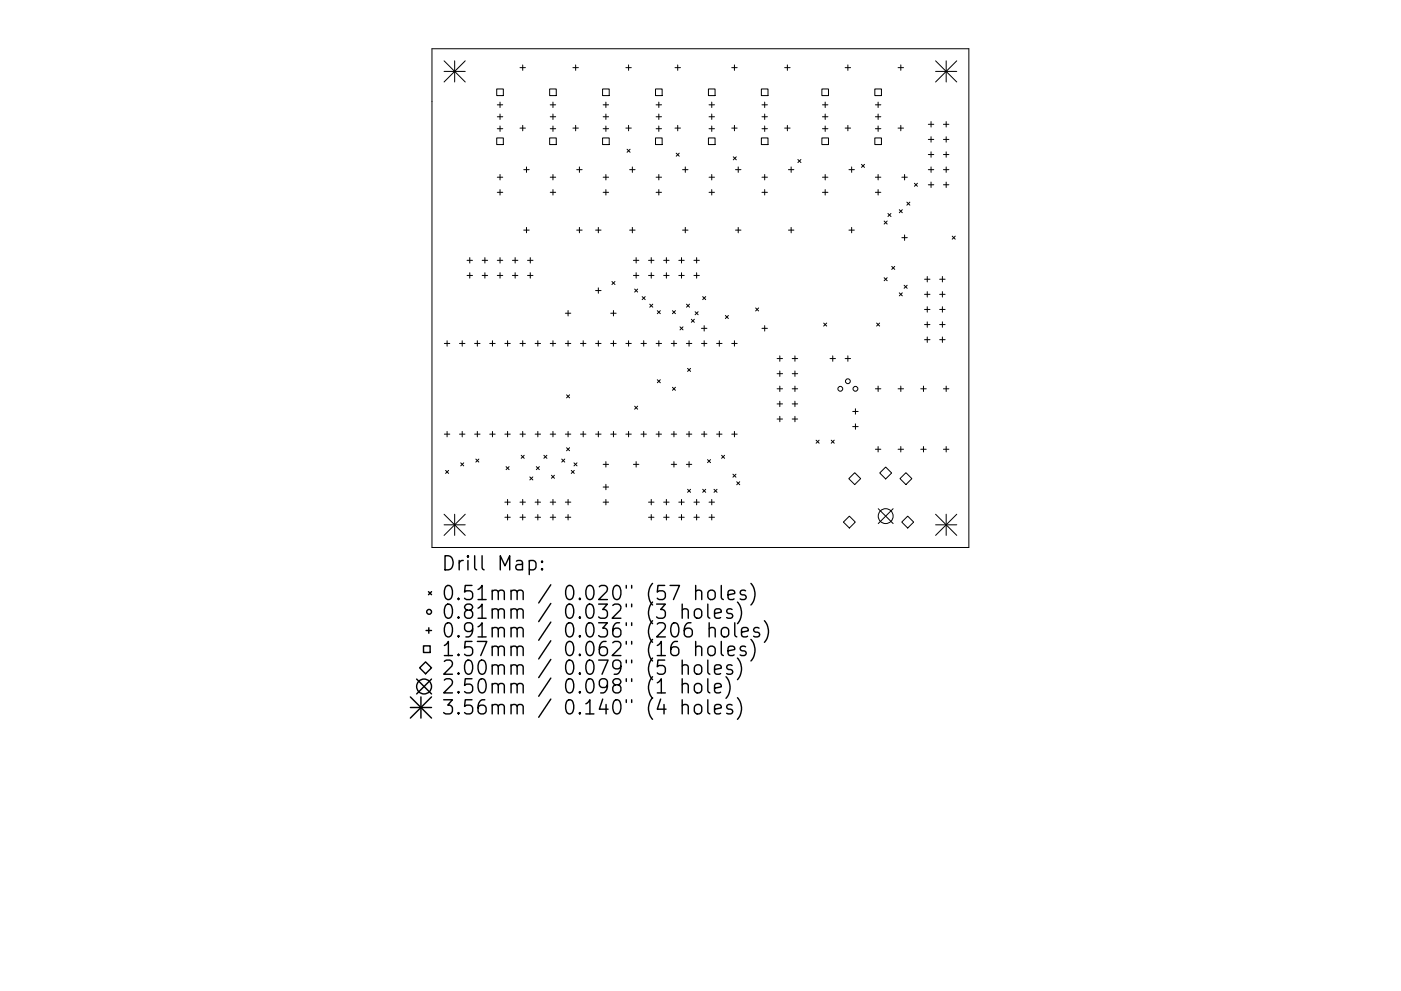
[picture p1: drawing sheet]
<svg xmlns="http://www.w3.org/2000/svg" width="297mm" height="210mm" viewBox="0 0 297 210" stroke-linecap="round" stroke-linejoin="round" font-family="sans-serif">
<defs><g id="words">
<g font-size="4.2">
<text x="93.5" y="121.1">Drill Map:</text>
<text x="93.5" y="127.4">0.51mm / 0.020&quot; (57 holes)</text>
<text x="93.5" y="131.3">0.81mm / 0.032&quot; (3 holes)</text>
<text x="93.5" y="135.3">0.91mm / 0.036&quot; (206 holes)</text>
<text x="93.5" y="139.2">1.57mm / 0.062&quot; (16 holes)</text>
<text x="93.5" y="143.2">2.00mm / 0.079&quot; (5 holes)</text>
<text x="93.5" y="147.2">2.50mm / 0.098&quot; (1 hole)</text>
<text x="93.5" y="151.6">3.56mm / 0.140&quot; (4 holes)</text>
</g>
</g></defs>
<g fill="none" stroke="#000" stroke-width=".21">
<path d="M91.6 10.3h113.8v105.9h-113.8zM94.2 12.9l4.4 4.5M94.2 15.2h4.4M96.4 12.9v4.5M98.6 12.9l-4.4 4.5M105.3 18.9h1.4v1.4h-1.4zM110.2 14.4h1.2M110.8 13.8v1.1M116.5 18.9h1.4v1.4h-1.4zM121.5 14.4h1.1M122 13.8v1.1M127.8 18.9h1.4v1.4h-1.4z"/>
<path d="M132.7 14.4h1.1M133.3 13.8v1.1M139 18.9h1.4v1.4h-1.4zM143.1 14.4h1.2M143.7 13.8v1.1M150.2 18.9h1.4v1.4h-1.4zM155.1 14.4h1.2M155.7 13.8v1.1M161.4 18.9h1.4v1.4h-1.4zM166.4 14.4h1.1M166.9 13.8v1.1M174.3 18.9h1.4v1.4h-1.4z"/>
<path d="M179.2 14.4h1.1M179.8 13.8v1.1M185.5 18.9h1.4v1.4h-1.4zM190.4 14.4h1.2M191 13.8v1.1M198.4 15.2h4.5M198.4 12.9l4.5 4.5M200.6 12.9v4.5M202.9 12.9l-4.5 4.5M105.3 29.3h1.4v1.4h-1.4zM105.4 37.6h1.2M105.4 22.2h1.2"/>
<path d="M105.4 24.8h1.2M105.4 27.3h1.2M106 21.7v1.1M106 24.2v1.1M106 26.7v1.2M106 37v1.2M110.2 27.2h1.2M110.8 26.6v1.2M111 36h1.2M111.6 35.4v1.2M116.5 29.3h1.4v1.4h-1.4zM116.7 37.6h1.1"/>
<path d="M116.7 22.2h1.1M116.7 24.8h1.1M116.7 27.3h1.1M117.2 21.7v1.1M117.2 24.2v1.1M117.2 26.7v1.2M117.2 37v1.2M121.5 27.2h1.1M122 26.6v1.2M122.3 36h1.1M122.8 35.4v1.2M127.8 29.3h1.4v1.4h-1.4z"/>
<path d="M127.9 37.6h1.1M127.9 22.2h1.1M127.9 24.8h1.1M127.9 27.3h1.1M128.5 21.7v1.1M128.5 24.2v1.1M128.5 26.7v1.2M128.5 37v1.2M132.7 27.2h1.1M132.9 31.7l.7 .6M133.3 26.6v1.2M133.5 36h1.1"/>
<path d="M133.6 31.7l-.7 .6M134.1 35.4v1.2M139 29.3h1.4v1.4h-1.4zM139.1 37.6h1.2M139.1 22.2h1.2M139.1 24.8h1.2M139.1 27.3h1.2M139.7 21.7v1.1M139.7 24.2v1.1M139.7 26.7v1.2M139.7 37v1.2M143.1 27.2h1.2"/>
<path d="M143.4 32.5l.6 .6M143.7 26.6v1.2M144 32.5l-.6 .6M144.7 36h1.2M145.3 35.4v1.2M150.2 29.3h1.4v1.4h-1.4zM150.3 37.6h1.2M150.3 22.2h1.2M150.3 24.8h1.2M150.3 27.3h1.2M150.9 21.7v1.1M150.9 24.2v1.1"/>
<path d="M150.9 26.7v1.2M150.9 37v1.2M155.1 27.2h1.2M155.5 33.3l.6 .6M155.7 26.6v1.2M155.9 36h1.2M156.1 33.3l-.6 .6M156.5 35.4v1.2M161.4 29.3h1.4v1.4h-1.4zM161.6 37.6h1.1M161.6 22.2h1.1M161.6 24.8h1.1"/>
<path d="M161.6 27.3h1.1M162.1 21.7v1.1M162.1 24.2v1.1M162.1 26.7v1.2M162.1 37v1.2M166.4 27.2h1.1M166.9 26.6v1.2M167.2 36h1.1M167.7 35.4v1.2M169.2 33.8l.6 .7M169.8 33.8l-.6 .7M174.3 29.3h1.4v1.4h-1.4z"/>
<path d="M174.4 37.6h1.1M174.4 22.2h1.1M174.4 24.8h1.1M174.4 27.3h1.1M175 21.7v1.1M175 24.2v1.1M175 26.7v1.2M175 37v1.2M179.2 27.2h1.1M179.8 26.6v1.2M180 36h1.1M180.6 35.4v1.2"/>
<path d="M182.7 34.9l.6 .6M183.3 34.9l-.6 .6M185.5 29.3h1.4v1.4h-1.4zM185.6 37.6h1.2M185.6 22.2h1.2M185.6 24.8h1.2M185.6 27.3h1.2M186.2 21.7v1.1M186.2 24.2v1.1M186.2 26.7v1.2M186.2 37v1.2M190.4 27.2h1.2"/>
<path d="M191 26.6v1.2M191.2 37.6h1.2M191.8 37v1.2M193.9 38.9l.6 .6M194.5 38.9l-.6 .6M196.8 36h1.2M196.8 26.4h1.2M196.8 29.6h1.2M196.8 32.8h1.2M196.8 39.2h1.2M197.4 25.8v1.2M197.4 29v1.2"/>
<path d="M197.4 32.2v1.2M197.4 35.4v1.2M197.4 38.6v1.2M200 36h1.2M200 26.4h1.2M200 29.6h1.2M200 32.8h1.2M200 39.2h1.2M200.6 25.8v1.2M200.6 29v1.2M200.6 32.2v1.2M200.6 35.4v1.2"/>
<path d="M200.6 38.6v1.2M99 55.2h1.2M99 58.4h1.2M99.6 54.7v1.1M99.6 57.9v1.1M102.2 55.2h1.2M102.2 58.4h1.2M102.8 54.7v1.1M102.8 57.9v1.1M105.4 40.8h1.2M105.4 55.2h1.2M105.4 58.4h1.2"/>
<path d="M106 40.2v1.2M106 54.7v1.1M106 57.9v1.1M108.6 55.2h1.2M108.6 58.4h1.2M109.2 54.7v1.1M109.2 57.9v1.1M111 48.8h1.2M111.6 48.2v1.2M111.9 55.2h1.1M111.9 58.4h1.1M112.4 54.7v1.1"/>
<path d="M112.4 57.9v1.1M116.7 40.8h1.1M117.2 40.2v1.2M122.3 48.8h1.1M122.8 48.2v1.2M126.3 48.8h1.1M126.9 48.2v1.2M127.9 40.8h1.1M128.5 40.2v1.2M129.7 59.7l.7 .7M130.4 59.7l-.7 .7M133.5 48.8h1.1"/>
<path d="M134.1 48.2v1.2M134.3 55.2h1.2M134.3 58.4h1.2M134.9 54.7v1.1M134.9 57.9v1.1M137.5 55.2h1.2M137.5 58.4h1.2M138.1 54.7v1.1M138.1 57.9v1.1M139.1 40.8h1.2M139.7 40.2v1.2M140.7 55.2h1.2"/>
<path d="M140.7 58.4h1.2M141.3 54.7v1.1M141.3 57.9v1.1M143.9 55.2h1.2M143.9 58.4h1.2M144.5 54.7v1.1M144.5 57.9v1.1M144.7 48.8h1.2M145.3 48.2v1.2M147.1 55.2h1.2M147.1 58.4h1.2M147.7 54.7v1.1"/>
<path d="M147.7 57.9v1.1M150.3 40.8h1.2M150.9 40.2v1.2M155.9 48.8h1.2M156.5 48.2v1.2M161.6 40.8h1.1M162.1 40.2v1.2M167.2 48.8h1.1M167.7 48.2v1.2M174.4 40.8h1.1M175 40.2v1.2M180 48.8h1.1"/>
<path d="M180.6 48.2v1.2M185.6 40.8h1.2M186.2 40.2v1.2M187.5 46.9l.6 .6M187.5 58.9l.6 .7M188.1 46.9l-.6 .6M188.1 58.9l-.6 .7M188.3 45.3l.6 .6M188.9 45.3l-.6 .6M189.1 56.5l.6 .7M189.7 56.5l-.6 .7M190.7 44.5l.6 .6"/>
<path d="M191.2 50.4h1.2M191.3 44.5l-.6 .6M191.8 49.8v1.2M192.3 42.9l.6 .6M192.9 42.9l-.6 .6M196 59.2h1.2M196.6 58.7v1.1M199.2 59.2h1.2M199.8 58.7v1.1M201.9 50.1l.6 .6M202.5 50.1l-.6 .6M94.2 72.9h1.2"/>
<path d="M94.8 72.3v1.1M97.4 72.9h1.2M98 72.3v1.1M100.6 72.9h1.2M101.2 72.3v1.1M103.8 72.9h1.2M104.4 72.3v1.1M107 72.9h1.2M107.6 72.3v1.1M110.2 72.9h1.2M110.8 72.3v1.1M113.5 72.9h1.1"/>
<path d="M114 72.3v1.1M116.7 72.9h1.1M117.2 72.3v1.1M119.9 66.5h1.1M119.9 72.9h1.1M120.4 65.9v1.1M120.4 72.3v1.1M123.1 72.9h1.1M123.7 72.3v1.1M126.3 61.6h1.1M126.3 72.9h1.1M126.9 61.1v1.1"/>
<path d="M126.9 72.3v1.1M129.5 66.5h1.1M129.5 72.9h1.1M130.1 65.9v1.1M130.1 72.3v1.1M132.7 72.9h1.1M133.3 72.3v1.1M134.6 61.3l.6 .7M135.2 61.3l-.6 .7M135.9 72.9h1.2M136.2 62.9l.6 .7M136.5 72.3v1.1"/>
<path d="M136.8 62.9l-.6 .7M137.8 64.5l.6 .7M138.4 64.5l-.6 .7M139.1 72.9h1.2M139.4 65.9l.6 .7M139.7 72.3v1.1M140 65.9l-.6 .7M142.3 72.9h1.2M142.6 65.9l.6 .7M142.9 72.3v1.1M143.2 65.9l-.6 .7M144.2 69.3l.6 .7"/>
<path d="M144.8 69.3l-.6 .7M145.5 72.9h1.2M145.6 64.5l.6 .7M145.8 78.2l.6 .6M146.1 72.3v1.1M146.2 64.5l-.6 .7M146.4 78.2l-.6 .6M146.6 67.7l.6 .7M147.2 67.7l-.6 .7M147.4 66.1l.6 .7M148 66.1l-.6 .7M148.7 69.7h1.2"/>
<path d="M148.7 72.9h1.2M149 62.9l.6 .7M149.3 69.1v1.1M149.3 72.3v1.1M149.6 62.9l-.6 .7M151.9 72.9h1.2M152.5 72.3v1.1M153.8 66.9l.6 .7M154.4 66.9l-.6 .7M155.1 72.9h1.2M155.7 72.3v1.1M160.2 65.3l.6 .7"/>
<path d="M160.8 65.3l-.6 .7M161.6 69.7h1.1M162.1 69.1v1.1M164.8 76.1h1.1M164.8 79.3h1.1M165.3 75.5v1.2M165.3 78.7v1.2M168 76.1h1.1M168 79.3h1.1M168.5 75.5v1.2M168.5 78.7v1.2M174.6 68.5l.7 .7"/>
<path d="M175.3 68.5l-.7 .7M176 76.1h1.1M176.6 75.5v1.2M179.2 76.1h1.1M179.8 75.5v1.2M185.9 68.5l.6 .7M186.5 68.5l-.6 .7M190.7 62.1l.6 .7M191.3 62.1l-.6 .7M191.7 60.5l.6 .7M192.3 60.5l-.6 .7M196 62.4h1.2"/>
<path d="M196 65.7h1.2M196 68.9h1.2M196 72.1h1.2M196.6 61.9v1.1M196.6 65.1v1.1M196.6 68.3v1.1M196.6 71.5v1.1M199.2 62.4h1.2M199.2 65.7h1.2M199.2 68.9h1.2M199.2 72.1h1.2M199.8 61.9v1.1"/>
<path d="M199.8 65.1v1.1M199.8 68.3v1.1M199.8 71.5v1.1M94.2 92.1h1.2M94.5 99.8l.6 .6M94.8 91.5v1.2M95.1 99.8l-.6 .6M97.4 92.1h1.2M97.7 98.2l.6 .6M98 91.5v1.2M98.3 98.2l-.6 .6M100.6 92.1h1.2"/>
<path d="M100.9 97.4l.6 .6M101.2 91.5v1.2M101.5 97.4l-.6 .6M103.8 92.1h1.2M104.4 91.5v1.2M107 92.1h1.2M107.3 99l.6 .6M107.6 91.5v1.2M107.9 99l-.6 .6M110.2 92.1h1.2M110.5 96.6l.6 .6M110.8 91.5v1.2"/>
<path d="M111.1 96.6l-.6 .6M113.5 92.1h1.1M113.7 99l.7 .6M114 91.5v1.2M114.4 99l-.7 .6M115.3 96.6l.7 .6M116 96.6l-.7 .6M116.7 92.1h1.1M117.2 91.5v1.2M119.1 97.4l.6 .6M119.7 97.4l-.6 .6M119.9 92.1h1.1"/>
<path d="M120.1 83.8l.7 .6M120.1 95l.7 .6M120.4 91.5v1.2M120.8 83.8l-.7 .6M120.8 95l-.7 .6M121.1 99.8l.7 .6M121.7 98.2l.6 .6M121.8 99.8l-.7 .6M122.3 98.2l-.6 .6M123.1 92.1h1.1M123.7 91.5v1.2M126.3 92.1h1.1"/>
<path d="M126.9 91.5v1.2M127.9 98.5h1.1M128.5 97.9v1.2M129.5 92.1h1.1M130.1 91.5v1.2M132.7 92.1h1.1M133.3 91.5v1.2M134.3 98.5h1.2M134.6 86.2l.6 .6M134.9 97.9v1.2M135.2 86.2l-.6 .6M135.9 92.1h1.2"/>
<path d="M136.5 91.5v1.2M139.1 92.1h1.2M139.4 80.6l.6 .6M139.7 91.5v1.2M140 80.6l-.6 .6M142.3 98.5h1.2M142.3 92.1h1.2M142.6 82.2l.6 .6M142.9 91.5v1.2M142.9 97.9v1.2M143.2 82.2l-.6 .6M145.5 98.5h1.2"/>
<path d="M145.5 92.1h1.2M146.1 91.5v1.2M146.1 97.9v1.2M148.7 92.1h1.2M149.3 91.5v1.2M150 97.5l.6 .7M150.6 97.5l-.6 .7M151.9 92.1h1.2M152.5 91.5v1.2M153 96.6l.6 .6M153.6 96.6l-.6 .6M155.1 92.1h1.2"/>
<path d="M155.7 91.5v1.2M164.8 82.5h1.1M164.8 85.7h1.1M164.8 88.9h1.1M165.3 81.9v1.2M165.3 85.1v1.2M165.3 88.3v1.2M168 82.5h1.1M168 85.7h1.1M168 88.9h1.1M168.5 81.9v1.2M168.5 85.1v1.2"/>
<path d="M168.5 88.3v1.2M173 93.4l.7 .6M173.7 93.4l-.7 .6M176.2 93.4l.7 .6M176.9 93.4l-.7 .6M180.8 87.3h1.1M180.8 90.5h1.1M181.4 86.7v1.2M181.4 89.9v1.2M185.6 82.5h1.2M185.6 95.3h1.2M186.2 81.9v1.2"/>
<path d="M186.2 94.7v1.2M190.4 82.5h1.2M190.4 95.3h1.2M191 81.9v1.2M191 94.7v1.2M195.2 82.5h1.2M195.2 95.3h1.2M195.8 81.9v1.2M195.8 94.7v1.2M200 82.5h1.2M200 95.3h1.2M200.6 81.9v1.2"/>
<path d="M200.6 94.7v1.2M94.2 109.1l4.4 4.5M94.2 111.3h4.4M96.4 109.1v4.5M98.6 109.1l-4.4 4.5M107 106.5h1.2M107 109.7h1.2M107.6 106v1.1M107.6 109.2v1.1M110.2 106.5h1.2M110.2 109.7h1.2M110.8 106v1.1"/>
<path d="M110.8 109.2v1.1M112.3 101.2l.7 .6M113 101.2l-.7 .6M113.5 106.5h1.1M113.5 109.7h1.1M114 106v1.1M114 109.2v1.1M116.7 106.5h1.1M116.7 109.7h1.1M116.9 100.8l.7 .7M117.2 106v1.1M117.2 109.2v1.1"/>
<path d="M117.6 100.8l-.7 .7M119.9 106.5h1.1M119.9 109.7h1.1M120.4 106v1.1M120.4 109.2v1.1M127.9 106.5h1.1M127.9 103.3h1.1M128.5 102.8v1.1M128.5 106v1.1M137.5 106.5h1.2M137.5 109.7h1.2M138.1 106v1.1"/>
<path d="M138.1 109.2v1.1M140.7 106.5h1.2M140.7 109.7h1.2M141.3 106v1.1M141.3 109.2v1.1M143.9 106.5h1.2M143.9 109.7h1.2M144.5 106v1.1M144.5 109.2v1.1M145.8 103.8l.6 .7M146.4 103.8l-.6 .7M147.1 106.5h1.2"/>
<path d="M147.1 109.7h1.2M147.7 106v1.1M147.7 109.2v1.1M149 103.8l.6 .7M149.6 103.8l-.6 .7M150.3 106.5h1.2M150.3 109.7h1.2M150.9 106v1.1M150.9 109.2v1.1M151.4 103.8l.6 .7M152 103.8l-.6 .7M155.4 100.6l.6 .6"/>
<path d="M156 100.6l-.6 .6M156.2 102.2l.6 .7M156.8 102.2l-.6 .7M178.8 110.8l1.3-1.3 1.2 1.3-1.2 1.2zM180 101.6l1.2-1.3 1.3 1.3-1.3 1.2zM186.2 107.9l3.2 3.2M186.5 100.4l1.3-1.3 1.2 1.3-1.2 1.2zM189.4 107.9l-3.2 3.2M190.8 101.6l1.3-1.3 1.2 1.3-1.2 1.2zM191.2 110.8l1.3-1.3 1.2 1.3-1.2 1.2zM198.4 111.3h4.5M198.4 109.1l4.5 4.5"/>
<path d="M200.6 109.1v4.5M202.9 109.1l-4.5 4.5"/>
<circle cx="178.2" cy="82.5" r=".51"/>
<circle cx="179.8" cy="80.9" r=".51"/>
<circle cx="181.4" cy="82.5" r=".51"/>
<circle cx="187.8" cy="109.5" r="1.58"/>
</g>
<g fill="none" stroke="#000" stroke-width=".3">
<path d="M112.2 119.1l.9-.2 .5 .6v.8l-.2 .5-.3 .1-.9-.1M114.9 119.1l.2 .1-.2 .1-.1-.1 .1-.1v.2M89.8 137h1.4v1.4h-1.4zM90.3 133.8h1.2M90.8 125.5l.7 .7M90.9 133.2v1.1M91.5 125.5l-.7 .7M114.9 120.6l.2 .2-.2 .1-.1-.1 .1-.2v.3M144.6 129.5a.74 .74 0 0 1 1.3 .1v1.6M144.6 128.2v3M147.5 125.5a.74 .74 0 0 1 1.3 .1v1.6M147.5 129.3a.81 .81 0 0 1 1.3 .4v.9a.81 .81 0 0 1-.8 .6 .81 .81 0 0 1-.8-.6v-.9z"/>
<path d="M147.5 137.4a.74 .74 0 0 1 1.3 .1v1.6M147.5 124.2v3M147.5 136.1v3M150.1 128.2v2.5l.4 .5M150.2 125.5a.81 .81 0 0 1 .8-.3 .81 .81 0 0 1 .6 .6v.8a.81 .81 0 0 1-.7 .6 .81 .81 0 0 1-.8-.6v-.8zM150.4 133.4a.74 .74 0 0 1 1.2 .2v1.5M150.4 137.2a.81 .81 0 0 1 1.2 .5v.8a.81 .81 0 0 1-.7 .6 .81 .81 0 0 1-.8-.6v-.8zM150.4 132.1v3M151.5 130.2l1.4-.3-.1-.6-.9-.1-.4 .4v1.1l.1 .3 .3 .2 .9-.2M152.9 124.2v2.6l.5 .4M152.9 136.1v2.6l.5 .4M153.1 133.4a.81 .81 0 0 1 .8-.3 .81 .81 0 0 1 .6 .6v.9a.81 .81 0 0 1-.8 .6 .81 .81 0 0 1-.8-.6v-.9z"/>
<path d="M154.4 126.2l1.4-.3-.2-.5-.8-.2-.4 .4v1.2l.1 .3 .3 .1 .8-.1M154.4 138.1l1.4-.3-.2-.6-.8-.1-.4 .4v1.2l.1 .2 .3 .2 .8-.2M155.2 129.3l-.7-.1-.4 .4 .1 .4 1 .3 .2 .3-.2 .4-.3 .2-.8-.2M155.8 132.1v2.6l.4 .4M156.4 127.7a3.4 3.4 0 0 1 0 4.6M156.4 139.6a3.4 3.4 0 0 1 0 4.6M157.2 134.1l1.4-.3-.1-.5-.9-.2-.4 .5v1.1l.2 .3 .2 .1 .9-.1M158.1 125.4l-.7-.2-.5 .4 .2 .5 1 .3 .1 .2-.1 .5-.3 .1-.9-.1M158.1 137.2l-.7-.1-.5 .4 .2 .4 1 .3 .1 .3-.1 .4-.3 .2-.9-.2M159.2 123.8a3.4 3.4 0 0 1 0 4.6M159.2 135.7a3.4 3.4 0 0 1 0 4.5M160.9 133.3l-.7-.2-.4 .5 .1 .4 1 .3 .2 .3-.2 .4-.3 .1-.8-.1"/>
<path d="M162.1 131.7a3.4 3.4 0 0 1 0 4.6M87 147.9l4.5 4.5M87 150.1h4.5M88.3 144.1l3.2 3.1M89.2 147.9v4.5M90.2 140.4l1.3 1.3-1.3 1.3-1.2-1.3zM91.5 144.1l-3.2 3.1M91.5 147.9l-4.5 4.5M139.4 147h1.7M144.6 141.3a.74 .74 0 0 1 1.3 .2v1.5M144.6 145.3a.74 .74 0 0 1 1.3 .1v1.6M144.6 149.8a.74 .74 0 0 1 1.3 .1v1.6"/>
<path d="M144.6 140v3M144.6 144v3M144.6 148.5v3M147.4 141.3a.81 .81 0 0 1 .8-.3 .81 .81 0 0 1 .6 .6v.9a.81 .81 0 0 1-.8 .6 .81 .81 0 0 1-.8-.6v-.9zM147.4 145.3a.81 .81 0 0 1 .8-.3 .81 .81 0 0 1 .6 .6v.8a.81 .81 0 0 1-.8 .6 .81 .81 0 0 1-.8-.6v-.8zM147.4 149.8a.81 .81 0 0 1 .8-.3 .81 .81 0 0 1 .6 .5v.9a.81 .81 0 0 1-.8 .6 .81 .81 0 0 1-.8-.6v-.9zM150.1 140v2.6l.4 .4M150.1 144v2.6l.4 .4M150.1 148.5v2.5l.4 .5M151.5 142l1.4-.2-.1-.6-.9-.2-.4 .5v1.1l.1 .3 .3 .1 .9-.1M151.5 146l1.4-.3-.1-.5-.9-.2-.4 .4v1.2l.1 .3 .3 .1 .9-.1M151.5 150.5l1.4-.3-.1-.6-.9-.1-.4 .4v1.1l.1 .3 .3 .2 .9-.2"/>
<path d="M153.9 143.6a3.4 3.4 0 0 1 0 4.6M155.2 141.2l-.7-.2-.4 .5 .1 .4 1 .3 .2 .3-.2 .4-.3 .1-.8-.1M155.2 149.6l-.7-.1-.4 .4 .1 .4 1 .3 .2 .3-.2 .4-.3 .2-.8-.2M156.4 148a3.4 3.4 0 0 1 0 4.6"/>
<circle cx="91" cy="129.8" r=".51"/>
<circle cx="89.9" cy="145.7" r="1.58"/>
</g>
<use href="#words"/>
</svg>
